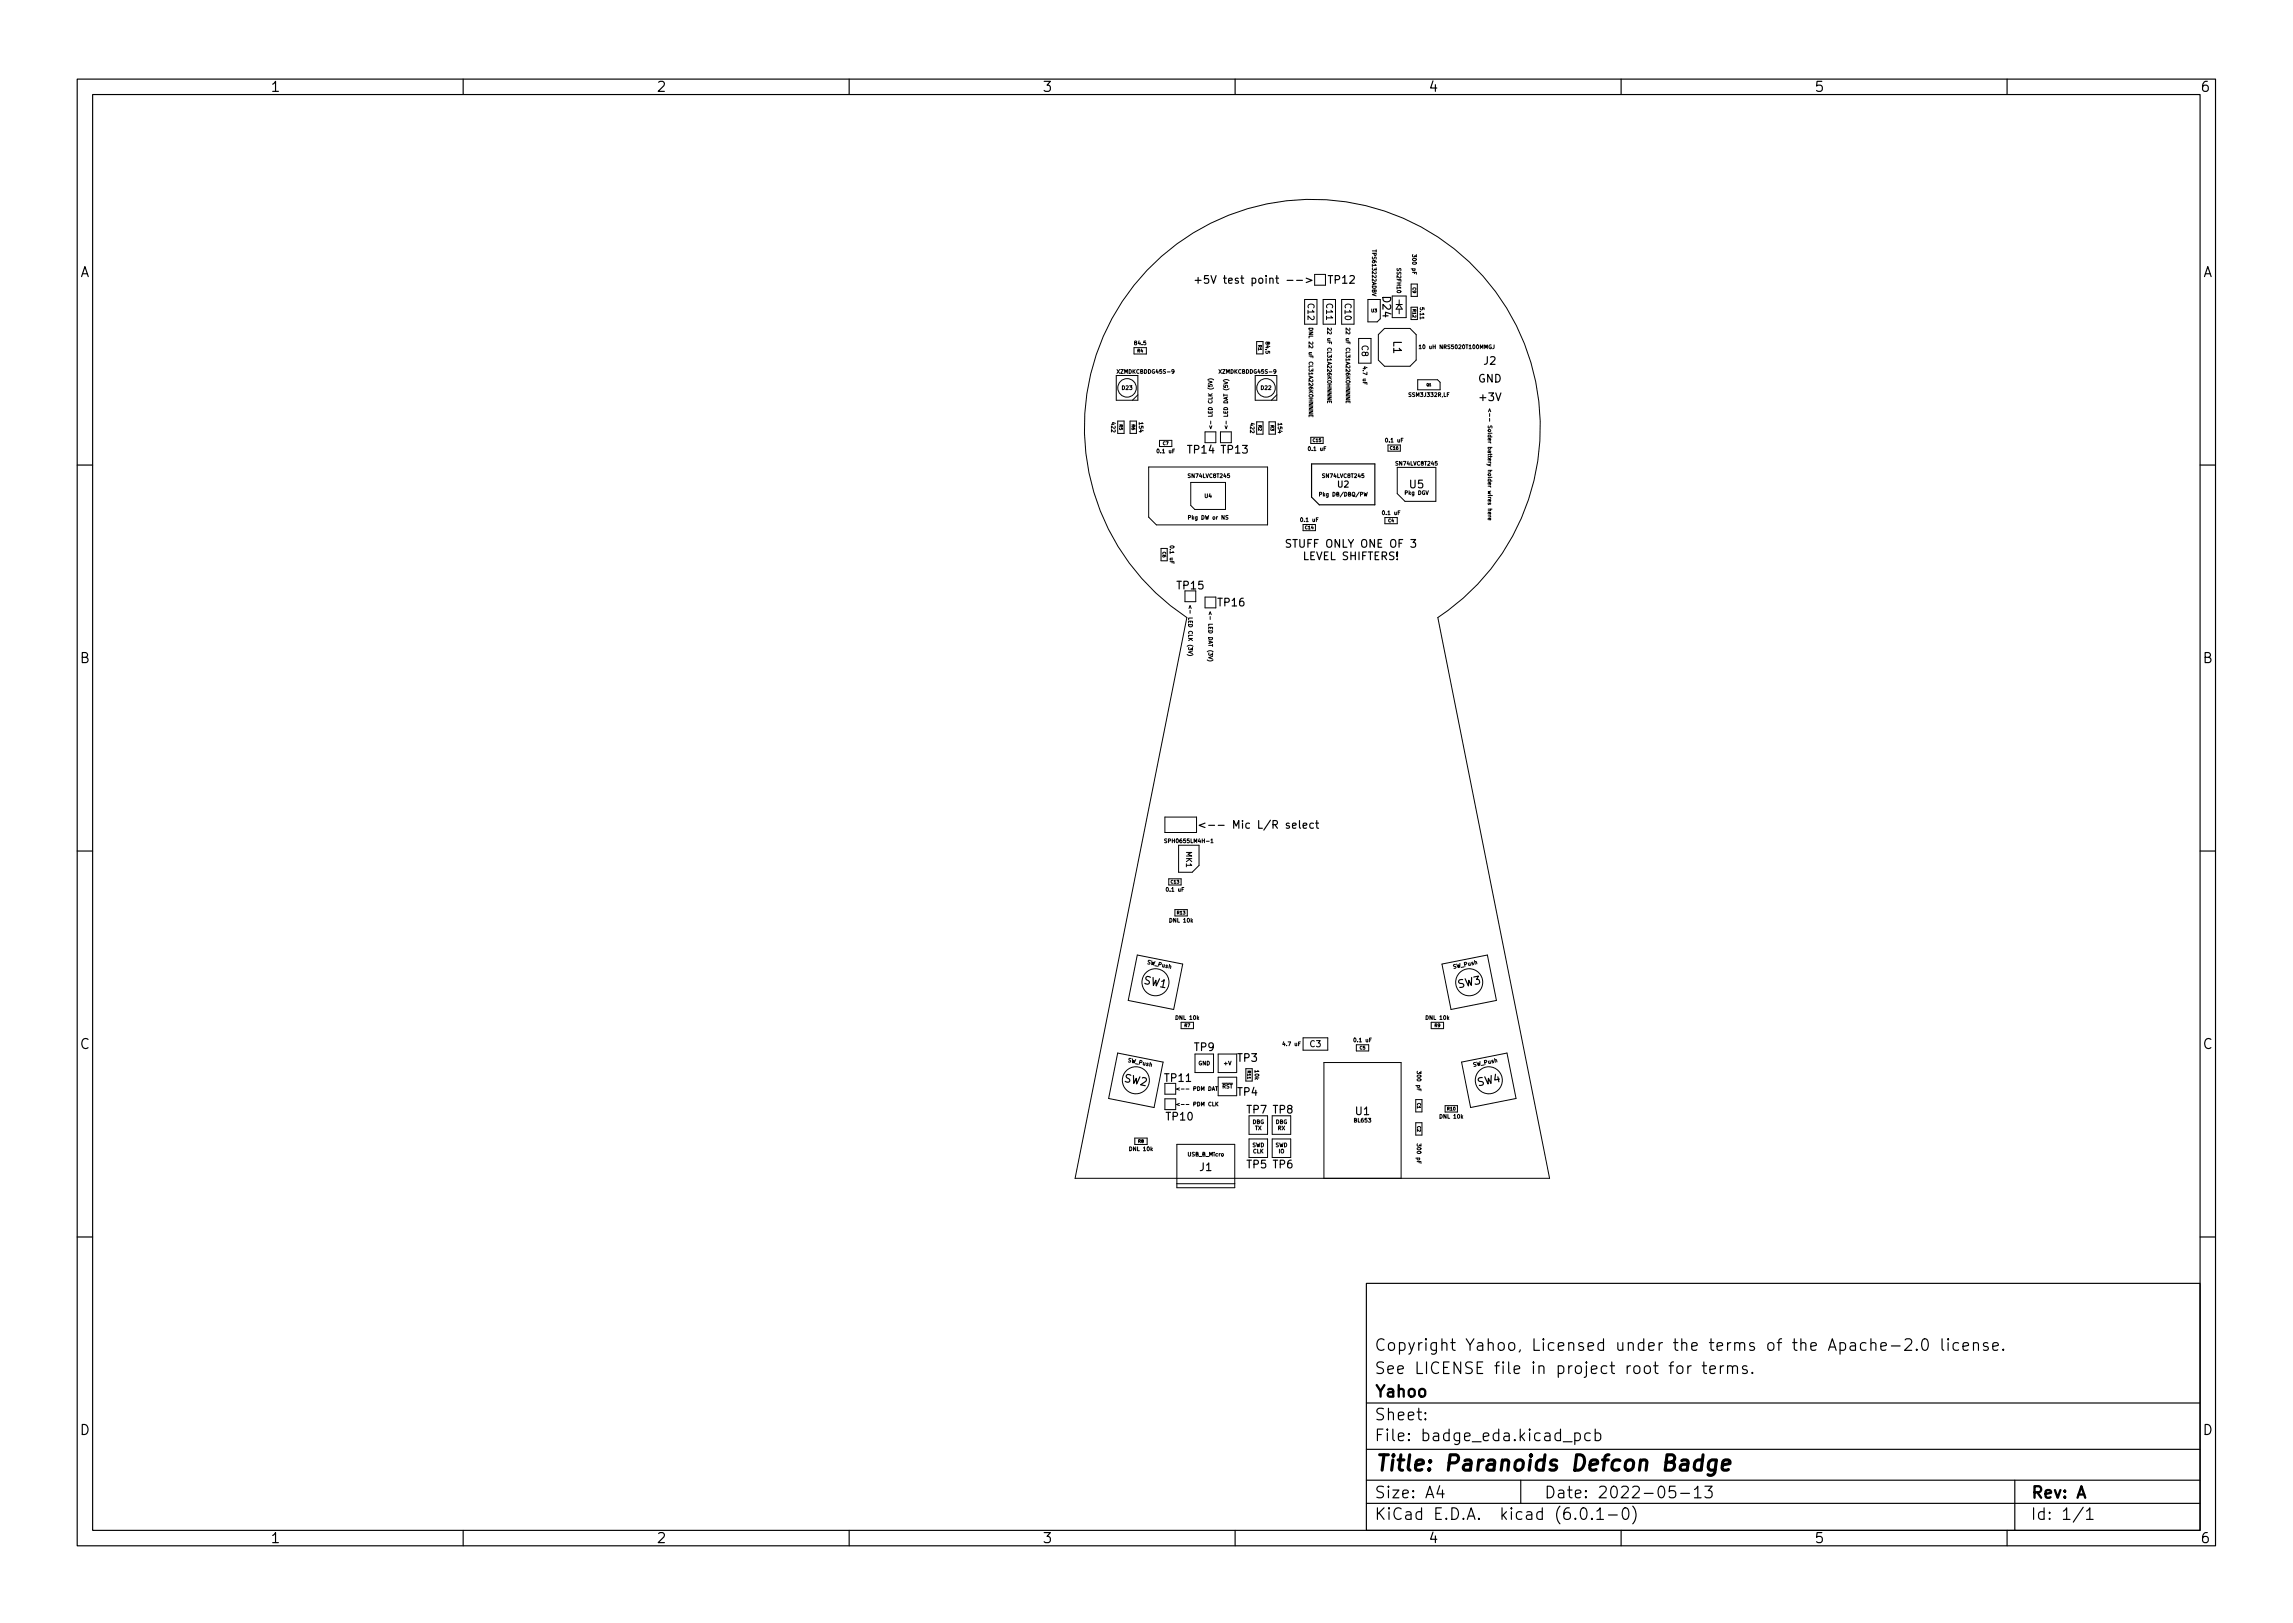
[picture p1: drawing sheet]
<svg xmlns="http://www.w3.org/2000/svg" width="297mm" height="210mm" viewBox="0 0 297 210" stroke-linecap="round" stroke-linejoin="round" font-family="sans-serif">
<defs><g id="words">
<text font-size="2.8" x="178" y="190.6">Title: Paranoids Defcon Badge</text>
<g font-size="2.1">
<text x="178" y="178">See LICENSE file in project root for terms.</text>
<text x="178" y="175">Copyright Yahoo, Licensed under the terms of the Apache-2.0 license.</text>
<text x="178" y="184">Sheet:</text>
<text x="178" y="181">Yahoo</text>
<text x="178" y="186.7">File: badge_eda.kicad_pcb</text>
<text x="178" y="196.9">KiCad E.D.A. kicad (6.0.1-0)</text>
<text x="178" y="194.1">Size: A4</text>
<text x="200" y="194.1">Date: 2022-05-13</text>
<text x="263" y="194.1">Rev: A</text>
<text x="263" y="196.9">Id: 1/1</text>
</g>
<g font-size="1.8">
<text x="35" y="11.9">1</text>
<text x="85" y="11.9">2</text>
<text x="135" y="11.9">3</text>
<text x="185" y="11.9">4</text>
<text x="235" y="11.9">5</text>
<text x="285" y="11.9">6</text>
<text x="10.3" y="35.9">A</text>
<text x="285.3" y="35.9">A</text>
<text x="10.3" y="85.9">B</text>
<text x="285.3" y="85.9">B</text>
<text x="10.3" y="135.9">C</text>
<text x="285.3" y="135.9">C</text>
<text x="10.3" y="185.9">D</text>
<text x="285.3" y="185.9">D</text>
<text x="35" y="199.9">1</text>
<text x="85" y="199.9">2</text>
<text x="135" y="199.9">3</text>
<text x="185" y="199.9">4</text>
<text x="235" y="199.9">5</text>
<text x="285" y="199.9">6</text>
</g>
<g font-size="1.4">
<text x="159" y="36.7">+5V test point --&gt;</text>
<text x="172.1" y="36.7">TP12</text>
<text x="179.1" y="38.5" transform="rotate(90 179.1 38.5)">D24</text>
<text x="180.5" y="44.2" transform="rotate(90 180.5 44.2)">L1</text>
<text x="192.2" y="47.2">J2</text>
<text x="191.5" y="49.5">GND</text>
<text x="191.7" y="51.9">+3V</text>
<text x="154.2" y="58.7">TP14 TP13</text>
<text x="182.6" y="63.2">U5</text>
<text x="167.2" y="70.9">STUFF ONLY ONE OF 3</text>
<text x="152.5" y="76.3">TP15</text>
<text x="168.9" y="72.6">LEVEL SHIFTERS!</text>
<text x="157.8" y="78.5">TP16</text>
<text x="155" y="107.3">&lt;-- Mic L/R select</text>
<text x="148.1" y="127.4" transform="rotate(11 148.1 127.4)">SW1</text>
<text x="188.9" y="128" transform="rotate(-11 188.9 128)">SW3</text>
<text x="154.7" y="136.1">TP9</text>
<text x="160.3" y="137.5">TP3</text>
<text x="145.6" y="140.1" transform="rotate(11 145.6 140.1)">SW2</text>
<text x="150.9" y="140.1">TP11</text>
<text x="160.3" y="141.9">TP4</text>
<text x="191.5" y="140.7" transform="rotate(-11 191.5 140.7)">SW4</text>
<text x="151.1" y="145.1">TP10</text>
<text x="161.5" y="144.2">TP7 TP8</text>
<text x="175.6" y="144.4">U1</text>
<text x="155.4" y="151.7">J1</text>
<text x="161.5" y="151.3">TP5 TP6</text>
</g>
<g font-size="1.1">
<text x="169.4" y="39.4" transform="rotate(90 169.4 39.4)">C12</text>
<text x="171.8" y="39.4" transform="rotate(90 171.8 39.4)">C11</text>
<text x="174.2" y="39.4" transform="rotate(90 174.2 39.4)">C10</text>
<text x="176.4" y="44.7" transform="rotate(90 176.4 44.7)">C8</text>
<text x="173.3" y="63.1">U2</text>
<text x="169.7" y="135.6">C3</text>
</g>
<text font-size="1" x="153.7" y="110.3" transform="rotate(90 153.7 110.3)">MK1</text>
<g font-size=".7">
<text x="177.8" y="32.5" transform="rotate(90 177.8 32.5)">TPS613222ADBV</text>
<text x="181" y="34.8" transform="rotate(90 181 34.8)">SS2FH10</text>
<text x="183" y="33.1" transform="rotate(90 183 33.1)">300 pF</text>
<text x="184" y="39.9" transform="rotate(90 184 39.9)">5.11</text>
<text x="147" y="44.7">84.5</text>
<text x="164" y="44.4" transform="rotate(90 164 44.4)">84.5</text>
<text x="169.6" y="43" transform="rotate(90 169.6 43)">DNL 22 uF CL31A226KOHNNNE</text>
<text x="172" y="42.9" transform="rotate(90 172 42.9)">22 uF CL31A226KOHNNNE</text>
<text x="174.4" y="42.9" transform="rotate(90 174.4 42.9)">22 uF CL31A226KOHNNNE</text>
<text x="176.6" y="47.6" transform="rotate(90 176.6 47.6)">4.7 uF</text>
<text x="184.3" y="45.2">10 uH NRS5020T100MMGJ</text>
<text x="145" y="48.4">XZMDKCBDDG45S-9</text>
<text x="145.4" y="50.5">D23</text>
<text x="158.2" y="48.4">XZMDKCBDDG45S-9</text>
<text x="163.4" y="50.5">D22</text>
<text x="182.6" y="51.4">SSM3J332R,LF</text>
<text x="144" y="54.8" transform="rotate(90 144 54.8)">422</text>
<text x="147.6" y="54.8" transform="rotate(90 147.6 54.8)">154</text>
<text x="150" y="58.7">0.1 uF</text>
<text x="157.1" y="55.7" transform="rotate(-90 157.1 55.7)">&lt;- LED CLK (5V)</text>
<text x="159.1" y="55.7" transform="rotate(-90 159.1 55.7)">&lt;- LED DAT (5V)</text>
<text x="162" y="54.9" transform="rotate(90 162 54.9)">422</text>
<text x="165.6" y="54.9" transform="rotate(90 165.6 54.9)">154</text>
<text x="169.6" y="58.4">0.1 uF</text>
<text x="179.6" y="57.3">0.1 uF</text>
<text x="192.8" y="54.3" transform="rotate(90 192.8 54.3)">&lt;-- Solder battery holder wires here</text>
<text x="154" y="61.9">SN74LVC8T245</text>
<text x="156.1" y="64.5">U4</text>
<text x="171.2" y="64.3">Pkg DB/DBQ/PW</text>
<text x="171.4" y="61.9">SN74LVC8T245</text>
<text x="180.9" y="60.3">SN74LVC8T245</text>
<text x="182" y="64.1">Pkg DGV</text>
<text x="151.6" y="70.8" transform="rotate(90 151.6 70.8)">0.1 uF</text>
<text x="154.2" y="67.3">Pkg DW or NS</text>
<text x="168.6" y="67.6">0.1 uF</text>
<text x="179.2" y="66.7">0.1 uF</text>
<text x="154" y="78.2" transform="rotate(90 154 78.2)">&lt;- LED CLK (3V)</text>
<text x="156.6" y="79" transform="rotate(90 156.6 79)">&lt;- LED DAT (3V)</text>
<text x="151.3" y="109.2">SPH0655LM4H-1</text>
<text x="151.2" y="115.5">0.1 uF</text>
<text x="151.6" y="119.5">DNL 10k</text>
<text x="148.6" y="124.9" transform="rotate(11 148.6 124.9)">SW_Push</text>
<text x="188.3" y="125.5" transform="rotate(-11 188.3 125.5)">SW_Push</text>
<text x="146.1" y="137.6" transform="rotate(11 146.1 137.6)">SW_Push</text>
<text x="152.4" y="132.1">DNL 10k</text>
<text x="155.2" y="138">GND</text>
<text x="158.6" y="138">+V</text>
<text x="166.3" y="135.5">4.7 uF</text>
<text x="175.5" y="135">0.1 uF</text>
<text x="184.8" y="132.1">DNL 10k</text>
<text x="152.2" y="141.3">&lt;-- PDM DAT</text>
<text x="152.2" y="143.3">&lt;-- PDM CLK</text>
<text x="158" y="141">~{RST}</text>
<text x="162.6" y="138.7" transform="rotate(90 162.6 138.7)">10k</text>
<text x="183.6" y="138.9" transform="rotate(90 183.6 138.9)">300 pF</text>
<text x="190.9" y="138.2" transform="rotate(-11 190.9 138.2)">SW_Push</text>
<text x="146.4" y="149.1">DNL 10k</text>
<text x="153.9" y="149.8">USB_B_Micro</text>
<text x="162.2" y="148.6">SWD</text>
<text x="162.2" y="145.6">DBG</text>
<text x="162.3" y="149.4">CLK</text>
<text x="162.6" y="146.4">TX</text>
<text x="165.2" y="148.6">SWD</text>
<text x="165.2" y="145.6">DBG</text>
<text x="165.5" y="146.4">RX</text>
<text x="165.6" y="149.4">IO</text>
<text x="175.5" y="145.4">BL653</text>
<text x="183.6" y="148.3" transform="rotate(90 183.6 148.3)">300 pF</text>
<text x="186.6" y="144.9">DNL 10k</text>
</g>
<g font-size=".6">
<text x="177.6" y="40.4">U3</text>
<text x="183" y="37.2" transform="rotate(90 183 37.2)">C9</text>
<text x="183" y="40.1" transform="rotate(90 183 40.1)">R12</text>
<text x="147.3" y="45.6">R4</text>
<text x="163" y="44.7" transform="rotate(90 163 44.7)">R1</text>
<text x="145" y="55" transform="rotate(90 145 55)">R5</text>
<text x="146.6" y="55" transform="rotate(90 146.6 55)">R6</text>
<text x="150.6" y="57.6">C7</text>
<text x="163" y="55.1" transform="rotate(90 163 55.1)">R2</text>
<text x="164.6" y="55.1" transform="rotate(90 164.6 55.1)">R3</text>
<text x="170.1" y="57.2">C15</text>
<text x="180.1" y="58.2">C16</text>
<text x="150.6" y="71.5" transform="rotate(90 150.6 71.5)">C6</text>
<text x="169.1" y="68.5">C14</text>
<text x="179.8" y="67.6">C4</text>
<text x="151.7" y="114.4">C13</text>
<text x="152.5" y="118.4">R13</text>
<text x="153.4" y="133">R7</text>
<text x="176.1" y="135.9">C5</text>
<text x="185.8" y="133">R9</text>
<text x="161.6" y="138.7" transform="rotate(90 161.6 138.7)">R11</text>
<text x="183.6" y="142.9" transform="rotate(90 183.6 142.9)">C1</text>
<text x="187.5" y="143.8">R10</text>
<text x="147.4" y="148">R8</text>
<text x="183.6" y="145.9" transform="rotate(90 183.6 145.9)">C2</text>
</g>
<text font-size=".4" x="184.8" y="50">Q1</text>
</g></defs>
<g fill="none" stroke="#000" stroke-width=".15">
<path d="M10 10.2h277v190.1h-277zM12 12.2h273v186.1h-273zM60 10.2v2M110 10.2v2M160 10.2v2M210 10.2v2M260 10.2v2M154.8 36.3h.8M155.2 35.9v.8M156.5 35.7h-.4l-.1 .5 .2-.1h.3l.1 .2-.1 .3-.1 .1-.4-.1M156.9 35.7l.3 1 .3-1M158.5 36h.4"/>
<path d="M10 60.2h2M167.2 69.9h-.4l-.1 .1v.3l.4 .2 .1 .2-.2 .2-.4-.1M169.9 60.1h8.2v5.3h-7.2l-1-1zM182.8 69.9h.6l-.4 .4 .3 .1v.4l-.1 .1-.4-.1M285 60.2h2M10 110.2h2M167 106.7l-.2-.1-.2 .2 .1 .1 .3 .1v.3h-.4M167.4 107l.5-.1v-.2l-.3-.1-.2 .2 .1 .5h.4M168.3 106.3v.9l.2 .1M168.8 107l.5-.1-.1-.2-.2-.1-.2 .2 .1 .5h.3M170.1 106.7l-.2-.1-.2 .2 .1 .5h.3M170.4 106.6h.4"/>
<path d="M170.6 106.3v.9l.2 .1M285 110.2h2M10 160.2h2M177 166.3h108v32h-108zM217.3 177.1a.41 .41 0 0 1 .4-.2 .41 .41 0 0 1 .3 .3v.4a.41 .41 0 0 1-.4 .3 .41 .41 0 0 1-.4-.3zM218.6 176.9v1M219.1 176.9a.38 .38 0 0 0-.5 .3M220.5 176.9h.6M220.7 176.4v1.3l.1 .2h.3M221.5 177.4l.7-.1-.1-.3-.4-.1-.2 .2 .1 .8h.1h.4M222.9 176.9v1M223.3 176.9a.38 .38 0 0 0-.4 .3"/>
<path d="M223.8 177.1a.37 .37 0 0 1 .6 0v.8M223.8 176.9v1M224.4 177.1l.2-.2 .4 .1 .1 .9M226.3 177l-.4-.1-.2 .2 .1 .3 .5 .1 .1 .1-.1 .3h-.2h-.4M227 177.8l.1 .1h-.1h-.1l.1-.1v.1M243.6 174.4l.8-.1-.1-.3-.4-.1-.3 .2 .1 .8h.2h.4M245 174.4h1.1M246.8 173.6l.2-.2h.4a.41 .41 0 0 1 .2 .7l-.9 .8h.9M248.3 174.8l.1 .1h-.1h-.1l.1-.1v.1M249.1 173.6a.36 .36 0 0 1 .3-.2 .36 .36 0 0 1 .3 .3 .77 .77 0 0 1-.4 1.2 .91 .91 0 0 1-.2-1.3zM251.6 173.4v1.3l.2 .2M252.4 173.4l-.1 .1 .1 .1v-.1v-.1v.2"/>
<path d="M252.4 173.9v1M253.7 174l-.4-.1-.3 .3v.4l.1 .3h.2h.4M254.3 174.4l.7-.1-.1-.3-.4-.1-.2 .2 .1 .8h.1h.4M255.6 174.1a.37 .37 0 0 1 .7 0v.8M255.6 173.9v1M257.5 174l-.4-.1-.2 .2 .1 .3 .5 .1 .1 .1-.1 .3h-.1h-.5M258.1 174.4l.8-.1-.1-.3-.4-.1-.3 .2 .1 .8h.2h.4M259.5 174.8l.1 .1h-.1h-.1l.1-.1v.1M285 160.2h2M60 198.3v2M110 198.3v2M160 198.3v2"/>
<path d="M177 194.8h108M177 191.8h108M177 187.8h108M177 181.8h108M184.6 183.8l.1 .1h-.1v-.1v.1M184.6 183l.1 .1h-.1v-.1v.1M186.5 192.5l-.4 1h1M186.9 193v1M197 191.8v3M202.5 186.8h1.1M204 185.7l.4-.1 .3 .3v.4l-.1 .3h-.2h-.4M204 185.6v1.5"/>
<path d="M204.9 195.4a.36 .36 0 0 1 .6 .2 .77 .77 0 0 1-.4 1.2 1 1 0 0 1-.2-1.4zM206 185.7l-.4-.1-.3 .3v.4l.1 .3h.2h.4M206.2 196.7l.1 .1h-.1h-.1l.1-.1v.1M206.6 185.7l.5-.1 .3 .3v.4l-.2 .3h-.1h-.5M206.6 185.1v1.5M206.9 195.8l.4-.5v1.5M206.9 196.8h.8M208.4 196.3h1.1M210 198.3v2M210.4 195.4a.36 .36 0 0 1 .5 .2 .77 .77 0 0 1-.4 1.2 1 1 0 0 1-.1-1.4zM211.5 195.1a1.72 1.72 0 0 1 0 2.3M217 192.5h-.7l-.1 .7 .2-.1 .5 .1 .2 .2-.1 .5-.2 .1h-.4l-.2-.1"/>
<path d="M217.7 193.5h1.2M219.5 193l.4-.5v1.5M219.5 194h.9M220.9 192.5h.9l-.5 .6a.41 .41 0 0 1 .5 .3v.3l-.2 .3h-.5l-.2-.1M260 198.3v2M261 191.8v6.5M269.9 195.3l-1.3 1.9M270.3 195.8l.4-.5v1.5M270.3 196.8h.8"/>
</g>
<path d="M220.5 189.2a.66 .66 0 0 0-1 .3v.6l.1 .3 .2 .1 .6-.1M220.6 188.5l-.2 2M222.3 189.2a.66 .66 0 0 0-1 .3v.6l.1 .3 .2 .1 .6-.1M222.3 189.1l-.2 1.6a.6 .6 0 0 1-.8 .3M223.1 189.8l1-.2-.1-.4-.1-.1-.6 .1-.1 .2-.1 .8v.2l.2 .1 .6-.1" fill="none" stroke="#000" stroke-width=".4"/>
<g fill="none" stroke="#000" stroke-width=".13">
<path d="M148.6 35a29.5 29.5 0 0 1 44 1.4 29.5 29.5 0 0 1-6.3 43.6l14.4 72.6h-61.4l14.4-72.6a29.5 29.5 0 0 1-5.1-45zM169 38.8h1.6v3.2h-1.6zM170.3 35.5h1.4M170.3 36.9h1.4M171.4 38.8h1.6v3.2h-1.6zM173.8 38.8h1.6v3.2h-1.6zM177.2 38.8h1.6v2.5l-.4 .4h-1.2zM180.4 38.3h1.8v2.8h-1.8zM180.9 39.4h.8M181.3 39.4l.4 .6h-.8zM181.3 38.8v.6M182.8 39.8h.8v1.6h-.8z"/>
<path d="M182.8 36.8h.8v1.6h-.8zM144.6 48.6h2.8v3.2h-2.8zM144.7 47.9l.3 .5M144.8 54.5h.8v1.6h-.8zM145 47.9l-.3 .5M146.4 54.5h.8v1.6h-.8zM146.9 45h1.6v.9h-1.6zM147.4 51.1l-.7 .7M150.2 57h1.6v.8h-1.6zM152.1 48.1l-.3 .1v-.3h.2l.1 .1v.3l-.3 .1M156.1 57.3v-1.4h1.4v1.4M156.5 49.2l.3-.1 .4 .1"/>
<path d="M156.5 49.8v.3h.3l-.1-.2 .3-.1v.3M156.5 49.3l.5 .2-.5 .2M157.9 47.9l.3 .5M158.1 57.3v-1.4h1.4v1.4M158.2 47.9l-.3 .5M158.5 49.3l.3-.1 .4 .1M158.5 49.9v.3h.3l-.1-.2 .3-.1v.3M158.5 49.4l.5 .2-.5 .2M162.6 48.6h2.8v3.2h-2.8zM162.8 44.2h.8v1.6h-.8zM162.8 54.6h.8v1.6h-.8zM164.4 54.6h.8v1.6h-.8z"/>
<path d="M165.3 48.1l-.3 .1v-.3h.2l.1 .1v.3l-.3 .1M165.4 51.1l-.7 .7M169.6 42.5h.5a.25 .25 0 0 1-.3 .3 .25 .25 0 0 1-.2-.3zM169.6 54v-.2h.5v.2M169.8 56.6h1.6v.8h-1.6zM169.8 53.8v.1M172 52.2v-.2h.5v.2M172.2 52v.1M172.4 42.5l.1 .2-.2 .1-.3-.3v.3M174.4 52.2v-.2h.5v.2M174.6 52v.1M174.8 42.5l.1 .2-.2 .1-.3-.3v.3"/>
<path d="M176 43.8h1.6v3.2h-1.6zM178.6 43.3l.8-.8h3.3l.8 .8v3.3l-.8 .8h-3.3l-.8-.8zM179.8 57.6h1.6v.8h-1.6zM181.3 40v.6M183.7 49.2h2.5l.4 .3v1h-2.9zM183.8 44.8l.2-.1v.5M183.8 45.2h.3M192.8 53.3l.2-.3 .1 .3M193 53.6v.4M193.5 44.7v.4l-.1 .1M148.8 60.5h15.4v7.5h-14.4l-1-1zM150.4 71h.8v1.6h-.8z"/>
<path d="M153.5 76.5v1.4h1.4v-1.4M154 67h.2v-.2h-.2v.5M154.3 62.5h4.5v3.5h-4l-.5-.5zM157.5 77.3h-1.4v1.4h1.4M159.1 66.8h-.3a.21 .21 0 0 0 .2 .3v.2h-.2M168.8 67.9h1.6v.8h-1.6zM170.9 64h.3v-.2h-.3v.5M176.7 63.8l.1 .5 .1-.4 .1 .4 .1-.5M179.4 67h1.6v.8h-1.6zM181 60.5h5v4.4h-4l-1-1zM192.8 66.8h.3M192.9 66.4l.1 .2h.1l-.1-.2h-.2v.2"/>
<path d="M192.9 67.1l.1 .3 .1-.1-.1-.2h-.2v.2M193 66.8l.1 .2M153.8 84.8l.3 .1 .4-.1M154 83.9v.2l.1 .1h.1l.1-.2 .2 .2v-.3M154.5 84.3l-.5 .2 .5 .2M156.4 85.5l.3 .1 .4-.1M156.6 84.6v.2l.1 .1h.1l.1-.2 .2 .2v-.3M157.1 85l-.5 .2 .5 .2M151.1 108.7h-.2a.21 .21 0 0 0 .2 .3v.2h-.2M151.4 113.8h1.6v.8h-1.6zM152.2 117.8h1.6v.9h-1.6zM152.7 109.5h2.6v2.6l-.9 .9h-1.7z"/>
<path d="M155 105.8h-4.1v2h4.1M156.9 108.8l.1-.1v.5M156.9 109.2h.2M144.8 136.4l5.9 1.2-1.2 5.9-5.9-1.2zM147.3 123.7l5.9 1.2-1.2 5.9-5.8-1.2zM153 132.4h1.6v.9h-1.6zM154.8 136.5h2.4v2.4h-2.4zM157.8 139.5h2.4v2.4h-2.4zM157.8 136.5h2.4v2.4h-2.4zM161.4 138.4h.8v1.6h-.8zM168.8 134.4h3.2v1.6h-3.2zM175.7 135.3h1.6v.8h-1.6z"/>
<path d="M185.4 132.4h1.6v.9h-1.6zM186.8 124.9l5.9-1.2 1.2 5.9-5.9 1.2zM189.3 137.6l5.9-1.2 1.2 5.9-5.9 1.2zM147 147.4h1.6v.9h-1.6zM150.9 140.3v1.4h1.4v-1.4M150.9 143.7v-1.4h1.4v1.4M152.5 148.2h7.5v5.7h-7.5zM152.5 153.3h7.5M156.6 140.8a.25 .25 0 0 1 .3 .2 .25 .25 0 0 1-.3 .3zM156.9 142.8a.22 .22 0 0 0-.3 .2 .22 .22 0 0 0 .3 .2M157 141.3l.2-.5 .2 .5M157.1 141.1h.2"/>
<path d="M157.1 142.8v.5h.2M157.5 140.8h.2M157.5 142.8v.5M157.6 143l.2 .3M157.6 140.8v.5M157.8 142.8l-.3 .3M161.8 147.5h2.4v2.4h-2.4zM161.8 144.5h2.4v2.4h-2.4zM164.8 147.5h2.4v2.4h-2.4zM164.8 144.5h2.4v2.4h-2.4zM171.5 152.6v-15h10v15M183.4 142.4h.8v1.6h-.8z"/>
<path d="M183.4 145.4h.8v1.6h-.8zM187.2 143.2h1.6v.9h-1.6z"/>
<circle cx="146" cy="50.2" r="1.2"/>
<circle cx="164" cy="50.2" r="1.2"/>
<circle cx="147.1" cy="139.9" r="1.75"/>
<circle cx="149.7" cy="127.2" r="1.75"/>
<circle cx="190.3" cy="127.2" r="1.75"/>
<circle cx="192.9" cy="139.9" r="1.75"/>
</g>
<use href="#words"/>
</svg>
